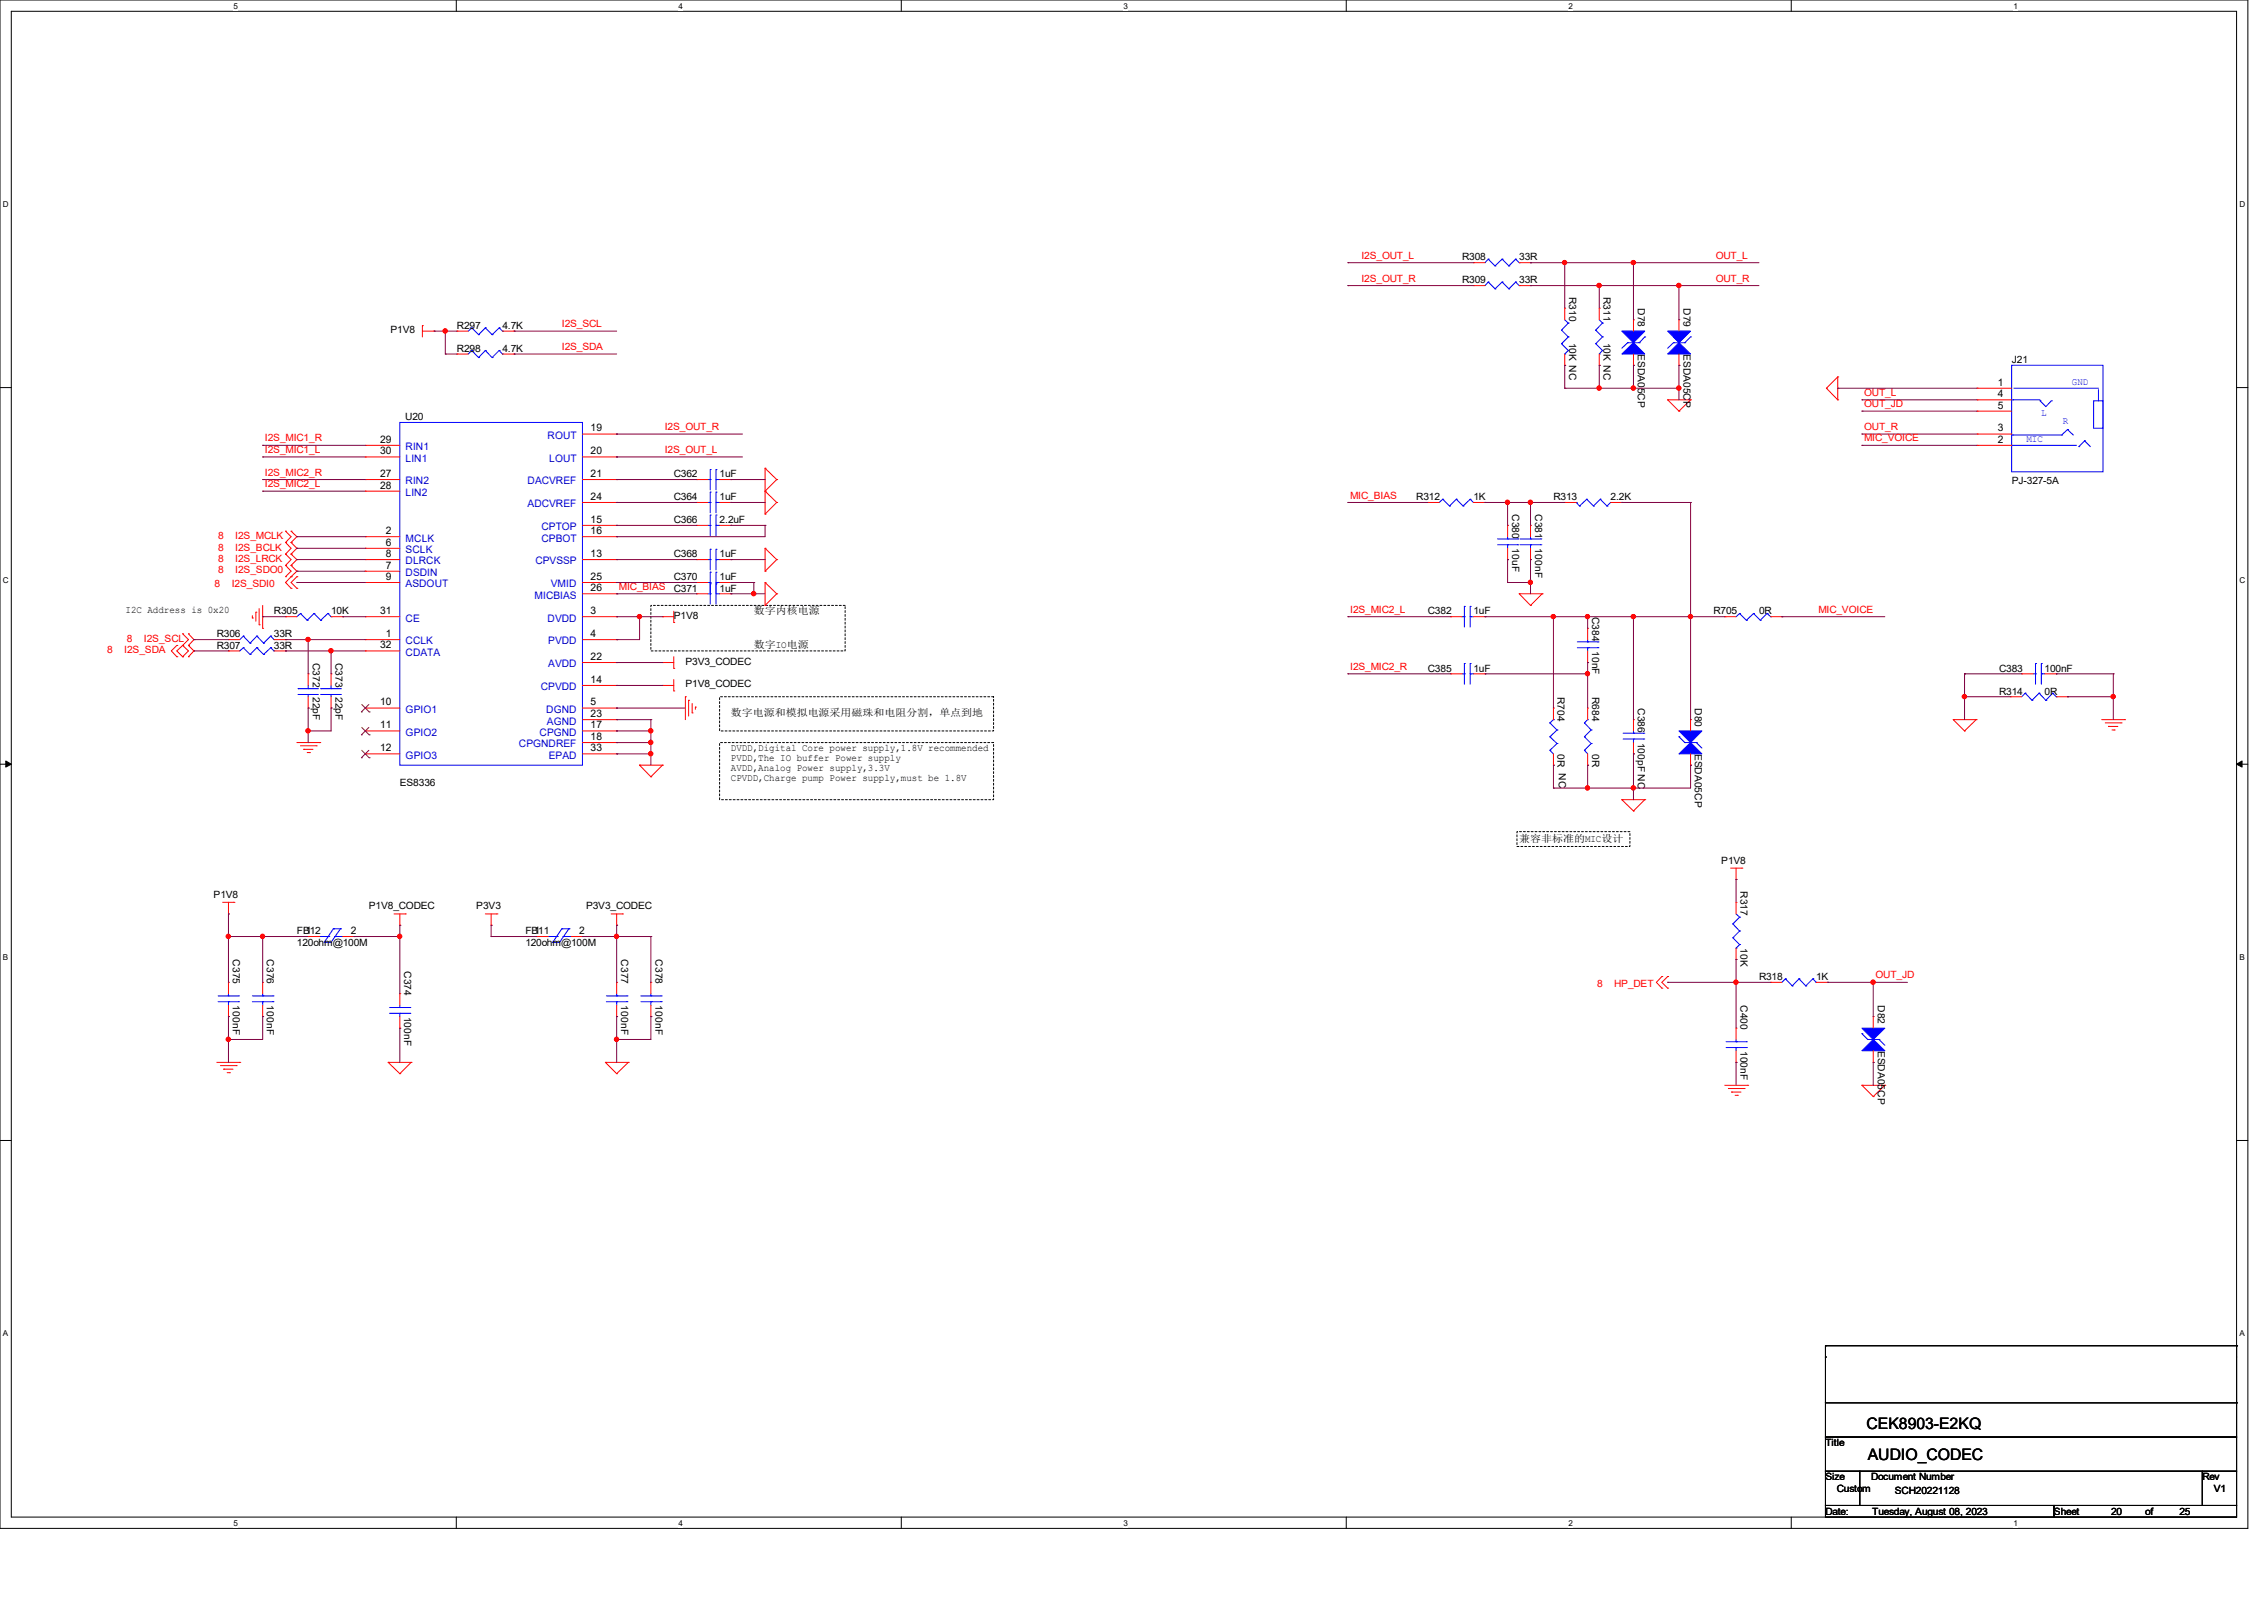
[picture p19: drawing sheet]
<svg xmlns="http://www.w3.org/2000/svg" width="297mm" height="210mm" viewBox="0 0 297 210" stroke-linecap="round" stroke-linejoin="round" font-family="sans-serif">
<defs><g id="words">
<g font-size="2.1">
<text x="244.9" y="187.4">CEK8903-E2KQ</text>
<text x="245" y="191.5">AUDIO_CODEC</text>
</g>
<g font-size="1.4">
<text x="262.1" y="50.6">1</text>
<text x="262.1" y="52.1">4</text>
<text x="262.1" y="53.6">5</text>
<text x="49.9" y="58.1">29</text>
<text x="49.9" y="59.6">30</text>
<text x="77.5" y="56.6">19</text>
<text x="77.5" y="59.6">20</text>
<text x="262.1" y="58.1">2</text>
<text x="262.1" y="56.6">3</text>
<text x="49.9" y="62.6">27</text>
<text x="49.9" y="64.1">28</text>
<text x="77.5" y="62.6">21</text>
<text x="77.5" y="65.6">24</text>
<text x="50.6" y="70.1">2</text>
<text x="50.6" y="71.6">6</text>
<text x="77.5" y="68.6">15</text>
<text x="77.5" y="70.1">16</text>
<text x="50.6" y="74.6">7</text>
<text x="50.6" y="73.1">8</text>
<text x="50.6" y="76.1">9</text>
<text x="77.5" y="73.1">13</text>
<text x="77.5" y="76.1">25</text>
<text x="77.5" y="77.6">26</text>
<text x="49.9" y="80.6">31</text>
<text x="50.6" y="83.6">1</text>
<text x="77.5" y="80.6">3</text>
<text x="77.5" y="83.6">4</text>
<text x="49.9" y="85">32</text>
<text x="77.5" y="89.6">14</text>
<text x="77.5" y="86.6">22</text>
<text x="49.9" y="92.5">10</text>
<text x="49.9" y="95.5">11</text>
<text x="77.5" y="92.5">5</text>
<text x="77.5" y="95.5">17</text>
<text x="77.5" y="94.1">23</text>
<text x="49.9" y="98.6">12</text>
<text x="77.5" y="97.1">18</text>
<text x="77.5" y="98.6">33</text>
<text x="40.1" y="122.5">1</text>
<text x="46" y="122.5">2</text>
<text x="70.1" y="122.5">1</text>
<text x="76" y="122.5">2</text>
</g>
<g font-size="1.4" fill="#00c">
<text x="53.2" y="59.1">RIN1</text>
<text x="71.8" y="57.6">ROUT</text>
<text x="53.2" y="63.5">RIN2</text>
<text x="53.2" y="65.1">LIN2</text>
<text x="53.2" y="60.6">LIN1</text>
<text x="69.2" y="63.5">DACVREF</text>
<text x="72.1" y="60.6">LOUT</text>
<text x="53.2" y="71">MCLK</text>
<text x="69.2" y="66.5">ADCVREF</text>
<text x="71" y="69.6">CPTOP</text>
<text x="71" y="71">CPBOT</text>
<text x="53.2" y="72.6">SCLK</text>
<text x="53.2" y="75.6">DSDIN</text>
<text x="53.2" y="74">DLRCK</text>
<text x="53.2" y="77">ASDOUT</text>
<text x="70.2" y="74">CPVSSP</text>
<text x="72.3" y="77">VMID</text>
<text x="53.2" y="81.5">CE</text>
<text x="70.1" y="78.5">MICBIAS</text>
<text x="71.8" y="81.5">DVDD</text>
<text x="53.2" y="84.5">CCLK</text>
<text x="53.2" y="86">CDATA</text>
<text x="71.9" y="84.5">PVDD</text>
<text x="71.9" y="87.5">AVDD</text>
<text x="53.2" y="93.5">GPIO1</text>
<text x="71" y="90.6">CPVDD</text>
<text x="71.7" y="93.5">DGND</text>
<text x="71.8" y="95">AGND</text>
<text x="53.2" y="96.5">GPIO2</text>
<text x="53.2" y="99.5">GPIO3</text>
<text x="68.1" y="98">CPGNDREF</text>
<text x="70.8" y="96.5">CPGND</text>
<text x="72" y="99.5">EPAD</text>
</g>
<g font-size="1.3" fill="#f00">
<text x="178.6" y="34">I2S_OUT_L</text>
<text x="225.1" y="34">OUT_L</text>
<text x="178.6" y="37">I2S_OUT_R</text>
<text x="225.1" y="37">OUT_R</text>
<text x="73.7" y="42.9">I2S_SCL</text>
<text x="73.7" y="45.9">I2S_SDA</text>
<text x="244.6" y="51.9">OUT_L</text>
<text x="244.6" y="53.4">OUT_JD</text>
<text x="34.8" y="57.9">I2S_MIC1_R</text>
<text x="34.8" y="59.4">I2S_MIC1_L</text>
<text x="87.2" y="59.4">I2S_OUT_L</text>
<text x="87.2" y="56.4">I2S_OUT_R</text>
<text x="244.6" y="56.4">OUT_R</text>
<text x="244.6" y="57.9">MIC_VOICE</text>
<text x="34.8" y="62.4">I2S_MIC2_R</text>
<text x="34.8" y="63.9">I2S_MIC2_L</text>
<text x="177.1" y="65.4">MIC_BIAS</text>
<text x="28.6" y="70.7">8</text>
<text x="30.9" y="70.7">I2S_MCLK</text>
<text x="28.2" y="77">8</text>
<text x="28.6" y="72.2">8</text>
<text x="28.6" y="73.7">8</text>
<text x="28.6" y="75.2">8</text>
<text x="30.4" y="77">I2S_SDI0</text>
<text x="30.9" y="72.2">I2S_BCLK</text>
<text x="30.9" y="73.7">I2S_LRCK</text>
<text x="30.9" y="75.2">I2S_SDO0</text>
<text x="81.2" y="77.4">MIC_BIAS</text>
<text x="177.1" y="80.4">I2S_MIC2_L</text>
<text x="238.6" y="80.4">MIC_VOICE</text>
<text x="14.1" y="85.7">8</text>
<text x="16.3" y="85.7">I2S_SDA</text>
<text x="16.6" y="84.2">8</text>
<text x="18.9" y="84.2">I2S_SCL</text>
<text x="177.1" y="87.9">I2S_MIC2_R</text>
<text x="209.5" y="129.5">8</text>
<text x="211.8" y="129.5">HP_DET</text>
<text x="246" y="128.4">OUT_JD</text>
</g>
<g font-size="1.3">
<text x="191.8" y="34.1">R308</text>
<text x="199.3" y="34.1">33R</text>
<text x="191.8" y="37.1">R309</text>
<text x="199.3" y="37.1">33R</text>
<text x="205.9" y="38.9" transform="rotate(90 205.9 38.9)">R310</text>
<text x="210.4" y="38.9" transform="rotate(90 210.4 38.9)">R311</text>
<text x="214.8" y="40.4" transform="rotate(90 214.8 40.4)">D78</text>
<text x="220.9" y="40.4" transform="rotate(90 220.9 40.4)">D79</text>
<text x="51.2" y="43.7">P1V8</text>
<text x="59.9" y="46.1">R298</text>
<text x="59.9" y="43.1">R297</text>
<text x="65.9" y="46.1">4.7K</text>
<text x="65.9" y="43.1">4.7K</text>
<text x="205.9" y="45" transform="rotate(90 205.9 45)">10K NC</text>
<text x="210.4" y="45" transform="rotate(90 210.4 45)">10K NC</text>
<text x="214.8" y="46.4" transform="rotate(90 214.8 46.4)">ESDA05CP</text>
<text x="220.9" y="46.4" transform="rotate(90 220.9 46.4)">ESDA05CP</text>
<text x="263.9" y="47.6">J21</text>
<text x="53.2" y="55.1">U20</text>
<text x="88.4" y="65.6">C364</text>
<text x="88.4" y="62.6">C362</text>
<text x="94.4" y="65.6">1uF</text>
<text x="94.4" y="62.6">1uF</text>
<text x="185.8" y="65.6">R312</text>
<text x="193.3" y="65.6">1K</text>
<text x="203.8" y="65.6">R313</text>
<text x="211.3" y="65.6">2.2K</text>
<text x="263.9" y="63.5">PJ-327-5A</text>
<text x="88.4" y="68.6">C366</text>
<text x="94.4" y="68.6">2.2uF</text>
<text x="198.4" y="67.4" transform="rotate(90 198.4 67.4)">C380</text>
<text x="198.4" y="71.9" transform="rotate(90 198.4 71.9)">10uF</text>
<text x="201.4" y="67.4" transform="rotate(90 201.4 67.4)">C381</text>
<text x="201.4" y="71.9" transform="rotate(90 201.4 71.9)">100nF</text>
<text x="88.4" y="77.6">C371</text>
<text x="88.4" y="73.1">C368</text>
<text x="88.4" y="76.1">C370</text>
<text x="94.4" y="77.6">1uF</text>
<text x="94.4" y="73.1">1uF</text>
<text x="94.4" y="76.1">1uF</text>
<text x="16.5" y="80.5">I2C Address is 0x20</text>
<text x="28.4" y="83.6">R306</text>
<text x="35.9" y="83.6">33R</text>
<text x="35.9" y="80.6">R305</text>
<text x="43.4" y="80.6">10K</text>
<text x="88.4" y="81.2">P1V8</text>
<text x="98.9" y="80.5">数字内核电源</text>
<text x="187.3" y="80.6">C382</text>
<text x="193.3" y="80.6">1uF</text>
<text x="208.9" y="80.9" transform="rotate(90 208.9 80.9)">C384</text>
<text x="224.8" y="80.6">R705</text>
<text x="230.8" y="80.6">0R</text>
<text x="28.4" y="85.1">R307</text>
<text x="35.9" y="85.1">33R</text>
<text x="41" y="86.9" transform="rotate(90 41 86.9)">C372</text>
<text x="44" y="86.9" transform="rotate(90 44 86.9)">C373</text>
<text x="89.9" y="87.2">P3V3_CODEC</text>
<text x="98.9" y="85">数字IO电源</text>
<text x="187.3" y="88.1">C385</text>
<text x="193.3" y="88.1">1uF</text>
<text x="208.9" y="85.4" transform="rotate(90 208.9 85.4)">10nF</text>
<text x="262.3" y="88.1">C383</text>
<text x="268.2" y="88.1">100nF</text>
<text x="41" y="91.4" transform="rotate(90 41 91.4)">22pF</text>
<text x="44" y="91.4" transform="rotate(90 44 91.4)">22pF</text>
<text x="89.9" y="90.2">P1V8_CODEC</text>
<text x="95.9" y="93.9">数字电源和模拟电源采用磁珠和电阻分割，单点到地</text>
<text x="204.3" y="91.4" transform="rotate(90 204.3 91.4)">R704</text>
<text x="208.9" y="91.4" transform="rotate(90 208.9 91.4)">R684</text>
<text x="214.8" y="92.9" transform="rotate(90 214.8 92.9)">C386</text>
<text x="222.3" y="92.9" transform="rotate(90 222.3 92.9)">D80</text>
<text x="262.3" y="91.1">R314</text>
<text x="268.2" y="91.1">0R</text>
<text x="95.9" y="98.5">DVDD,Digital Core power supply,1.8V recommended</text>
<text x="95.9" y="99.8">PVDD,The IO buffer Power supply</text>
<text x="95.9" y="101.1">AVDD,Analog Power supply,3.3V</text>
<text x="204.3" y="98.9" transform="rotate(90 204.3 98.9)">0R NC</text>
<text x="208.9" y="98.9" transform="rotate(90 208.9 98.9)">0R</text>
<text x="214.8" y="97.4" transform="rotate(90 214.8 97.4)">100pF NC</text>
<text x="222.3" y="98.9" transform="rotate(90 222.3 98.9)">ESDA05CP</text>
<text x="52.5" y="103.1">ES8336</text>
<text x="95.9" y="102.4">CPVDD,Charge pump Power supply,must be 1.8V</text>
<text x="199.3" y="110.4">兼容非标准的MIC设计</text>
<text x="225.8" y="113.3">P1V8</text>
<text x="28" y="117.8">P1V8</text>
<text x="48.4" y="119.3">P1V8_CODEC</text>
<text x="62.5" y="119.3">P3V3</text>
<text x="76.9" y="119.3">P3V3_CODEC</text>
<text x="228.4" y="116.9" transform="rotate(90 228.4 116.9)">R317</text>
<text x="30.5" y="125.9" transform="rotate(90 30.5 125.9)">C375</text>
<text x="35" y="125.9" transform="rotate(90 35 125.9)">C376</text>
<text x="38.9" y="122.6">FB12</text>
<text x="38.9" y="124">120ohm@100M</text>
<text x="68.9" y="122.6">FB11</text>
<text x="68.9" y="124">120ohm@100M</text>
<text x="81.5" y="125.9" transform="rotate(90 81.5 125.9)">C377</text>
<text x="86" y="125.9" transform="rotate(90 86 125.9)">C378</text>
<text x="228.4" y="124.4" transform="rotate(90 228.4 124.4)">10K</text>
<text x="30.5" y="131.9" transform="rotate(90 30.5 131.9)">100nF</text>
<text x="35" y="131.9" transform="rotate(90 35 131.9)">100nF</text>
<text x="53" y="127.4" transform="rotate(90 53 127.4)">C374</text>
<text x="81.5" y="131.9" transform="rotate(90 81.5 131.9)">100nF</text>
<text x="86" y="131.9" transform="rotate(90 86 131.9)">100nF</text>
<text x="228.4" y="131.9" transform="rotate(90 228.4 131.9)">C400</text>
<text x="230.8" y="128.6">R318</text>
<text x="238.3" y="128.6">1K</text>
<text x="246.3" y="131.9" transform="rotate(90 246.3 131.9)">D82</text>
<text x="53" y="133.4" transform="rotate(90 53 133.4)">100nF</text>
<text x="228.4" y="137.8" transform="rotate(90 228.4 137.8)">100nF</text>
<text x="246.3" y="137.8" transform="rotate(90 246.3 137.8)">ESDA05CP</text>
<text x="239.5" y="189.7">Title</text>
<text x="239.5" y="194.2">Size</text>
<text x="241" y="195.7">Custom</text>
<text x="245.5" y="194.2">Document Number</text>
<text x="248.6" y="196">SCH20221128</text>
<text x="288.9" y="194.2">Rev</text>
<text x="290.4" y="195.7">V1</text>
<text x="239.5" y="198.7">Date:</text>
<text x="245.6" y="198.7">Tuesday, August 08, 2023</text>
<text x="269.5" y="198.7">Sheet</text>
<text x="276.9" y="198.7">20</text>
<text x="281.4" y="198.7">of</text>
<text x="285.9" y="198.7">25</text>
</g>
<g font-size="1.3" fill="#00f">
<text x="271.8" y="50.5">GND</text>
<text x="265.8" y="58">MIC</text>
<text x="267.8" y="54.5">L</text>
<text x="270.6" y="55.6">R</text>
</g>
<g font-size="1.1">
<text x="30.6" y="1.1">5</text>
<text x="89" y="1.1">4</text>
<text x="147.4" y="1.1">3</text>
<text x="205.8" y="1.1">2</text>
<text x="264.2" y="1.1">1</text>
<text x=".4" y="27.1">D</text>
<text x="293.8" y="27.1">D</text>
<text x=".4" y="76.5">C</text>
<text x="293.8" y="76.5">C</text>
<text x=".4" y="125.9">B</text>
<text x="293.8" y="125.9">B</text>
<text x=".4" y="175.3">A</text>
<text x="293.8" y="175.3">A</text>
<text x="30.6" y="200.2">5</text>
<text x="89" y="200.2">4</text>
<text x="147.4" y="200.2">3</text>
<text x="205.8" y="200.2">2</text>
<text x="264.2" y="200.2">1</text>
</g>
</g></defs>
<path d="M0 0h294.9v200.5h-294.9zM1.5 1.5h291.9v197.5h-291.9z" fill="none" stroke="#000" stroke-width=".13"/>
<g fill="#fff">
<path d="M30.6 .2h.6v1.2h-.6z"/>
<path d="M30.6 199.2h.6v1.2h-.6z"/>
</g>
<path d="M59.9 0v1.5M59.9 199v1.5" fill="none" stroke="#000" stroke-width=".13"/>
<g fill="#fff">
<path d="M89 .2h.6v1.2h-.6z"/>
<path d="M89 199.2h.6v1.2h-.6z"/>
</g>
<path d="M118.2 0v1.5M118.2 199v1.5" fill="none" stroke="#000" stroke-width=".13"/>
<g fill="#fff">
<path d="M147.4 .2h.6v1.2h-.6z"/>
<path d="M147.4 199.2h.6v1.2h-.6z"/>
</g>
<path d="M176.6 0v1.5M176.6 199v1.5" fill="none" stroke="#000" stroke-width=".13"/>
<g fill="#fff">
<path d="M205.8 .2h.6v1.2h-.6z"/>
<path d="M205.8 199.2h.6v1.2h-.6z"/>
</g>
<path d="M235 0v1.5M235 199v1.5" fill="none" stroke="#000" stroke-width=".13"/>
<g fill="#fff">
<path d="M264.2 .2h.6v1.2h-.6z"/>
<path d="M264.2 199.2h.6v1.2h-.6z"/>
<path d="M.4 26.2h.7v1.1h-.7z"/>
<path d="M293.8 26.2h.8v1.1h-.8z"/>
<path d="M.4 75.5h.7v1.2h-.7z"/>
<path d="M293.8 75.5h.8v1.2h-.8z"/>
</g>
<path d="M0 50.8h1.5M293.4 50.8h1.5" fill="none" stroke="#000" stroke-width=".13"/>
<g fill="#fff">
<path d="M.4 124.9h.7v1.2h-.7z"/>
<path d="M293.8 124.9h.7v1.2h-.7z"/>
</g>
<path d="M0 100.2h1.5M293.4 100.2h1.5" fill="none" stroke="#000" stroke-width=".13"/>
<path d="M.8 99.8l.7 .4-.7 .4zM293.4 100.2l.7-.4v.8z" fill="#000" stroke="#000" stroke-width=".13"/>
<g fill="#fff">
<path d="M.4 174.3h.7v1.2h-.7z"/>
<path d="M293.8 174.3h.7v1.2h-.7z"/>
</g>
<g fill="none" stroke="#000" stroke-width=".13">
<path d="M0 149.6h1.5M293.4 149.6h1.5M239.5 178h.1M239.5 176.5h.1M239.5 176.5v7.5M239.5 176.5h53.9M293.4 176.5h.1M293.4 176.5v7.5M239.5 184h53.9v4.5h-53.9zM239.5 188.5h53.9v4.5h-53.9zM239.5 193h4.5v4.5h-4.5zM239.5 197.5h30v1.5h-30z"/>
<path d="M244 193h44.9v4.5h-44.9zM269.5 197.5h23.9v1.5h-23.9zM288.9 193h4.5v4.5h-4.5zM293.4 184h.1"/>
</g>
<path d="M85.4 79.4h25.5v6h-25.5zM94.4 91.4h35.9v4.5h-35.9zM94.4 97.4h35.9v7.5h-35.9zM199 109.1h14.8v1.9h-14.8z" fill="none" stroke="#000" stroke-width=".13" stroke-dasharray=".3"/>
<g fill="none" stroke="#f00" stroke-width=".13">
<path d="M193.3 34.5h.1M193.3 37.5h.1M193.3 34.5h1.5M193.3 37.5h1.5M199.3 34.5h1.5M199.3 37.5h1.5M200.8 34.5h.1M200.8 37.5h.1M47.9 58.4h.1M47.9 59.9h.1M47.9 58.4h4.6M47.9 59.9h4.6"/>
<path d="M55.4 42.7h.1M55.4 43.4h1.5M55.4 42.7v1.5M56.9 43.4h.1M59.9 46.4h.1M59.9 43.4h.1M59.9 43.4h1.5M59.9 46.4h1.5M65.9 43.4h1.5M65.9 46.4h1.5M67.4 46.4h.1M67.4 43.4h.1"/>
<path d="M76.4 56.9h4.5M76.4 59.9h4.5M80.9 56.9h.1M80.9 59.9h.1M205.3 40.4h.1M205.3 47.9h.1M205.3 40.4v1.6M205.3 46.4v1.5M209.8 40.4h.1M209.8 47.9h.1M209.8 40.4v1.6M209.8 46.4v1.5"/>
<path d="M214.3 47.9h.1M214.3 42h.1M214.3 42v1.4M214.3 46.4v1.5M218.8 52.5h.1M218.8 52.5h3M218.8 52.5l1.5 1.4M220.3 53.9h.1M220.3 47.9h.1M220.3 42h.1M220.3 42v1.4M220.3 46.4v1.5"/>
<path d="M221.8 52.5h.1M221.8 52.5l-1.5 1.4M239.6 50.9h.1M239.6 50.9l1.5 1.6M241.1 52.5h.1M241.1 49.4h.1M241.1 49.4v3.1M241.1 49.4l-1.5 1.5M259.4 50.9h.1M259.4 58.4h.1M259.4 56.9h.1M259.4 52.5h.1"/>
<path d="M259.4 53.9h.1M259.4 52.5h4.5M259.4 50.9h4.5M259.4 58.4h4.5M259.4 56.9h4.5M259.4 53.9h4.5M34 79.8v2.2M34.5 79.4v3M37.5 69.7h.1M37.5 71.2h.1M37.5 72.7h.1M37.5 74.2h.1"/>
<path d="M37.5 75.6h.1M37.5 69.7l.7 .7-.7 .8M37.5 71.2l.7 .7-.7 .8M37.5 72.7l.7 .7-.7 .8M37.5 74.2l.7 .7-.7 .7M38.2 71.2h.1M38.2 69.7h.1M38.2 72.7h.1M38.2 74.2h.1M38.2 75.6h.1M38.2 77.2h.1M38.2 69.7l.7 .7-.7 .8"/>
<path d="M38.2 71.2l.7 .7-.7 .8M38.2 72.7l.7 .7-.7 .8M38.2 75.6l-.7 .8 .7 .8M38.2 74.2l.7 .7-.7 .7M38.9 75.6h.1M38.9 77.2h.1M38.9 75.6l-.7 .8 .7 .8M47.9 70.4h.1M47.9 71.9h.1M47.9 74.9h.1M47.9 73.4h.1M47.9 76.4h.1"/>
<path d="M47.9 62.9h.1M47.9 64.4h.1M47.9 73.4h4.6M47.9 76.4h4.6M47.9 70.4h4.6M47.9 71.9h4.6M47.9 74.9h4.6M47.9 62.9h4.6M47.9 64.4h4.6M76.4 77.9h4.5M76.4 73.4h4.5M76.4 68.9h4.5"/>
<path d="M76.4 76.4h4.5M76.4 65.9h4.5M76.4 70.4h4.5M76.4 62.9h4.5M80.9 73.4h.1M80.9 68.9h.1M80.9 70.4h.1M80.9 62.9h.1M80.9 65.9h.1M80.9 76.4h.1M80.9 77.9h.1M91.4 77.9h.1"/>
<path d="M91.4 73.4h.1M91.4 68.9h.1M91.4 76.4h.1M91.4 65.9h.1M91.4 62.9h.1M91.4 77.9h1.5M91.4 73.4h1.5M91.4 68.9h1.5M91.4 76.4h1.5M91.4 65.9h1.5M91.4 62.9h1.5M94.4 77.9h1.5"/>
<path d="M94.4 73.4h1.5M94.4 68.9h1.5M94.4 76.4h1.5M94.4 65.9h1.5M94.4 62.9h1.5M95.9 77.9h.1M95.9 73.4h.1M95.9 68.9h.1M95.9 76.4h.1M95.9 65.9h.1M95.9 62.9h.1M100.4 61.4h.1"/>
<path d="M100.4 64.4h.1M100.4 67.4h.1M100.4 71.9h.1M100.4 74.9h.1M100.4 76.4h.1M100.4 79.4h.1M100.4 61.4v6M100.4 71.9v3M100.4 76.4v3M100.4 61.4l1.5 1.5M100.4 64.4l1.5 1.5M100.4 71.9l1.5 1.5"/>
<path d="M100.4 76.4l1.5 1.5M101.9 62.9h.1M101.9 65.9h.1M101.9 73.4h.1M101.9 77.9h.1M101.9 62.9l-1.5 1.5M101.9 65.9l-1.5 1.5M101.9 73.4l-1.5 1.5M101.9 77.9l-1.5 1.5M187.3 65.9h.1M187.3 65.9h1.5M193.3 65.9h1.5"/>
<path d="M194.8 65.9h.1M197.8 68.9h.1M197.8 73.4h.1M197.8 68.9v1.5M197.8 71.9v1.5M199.3 77.9h.1M199.3 77.9h3M199.3 77.9l1.5 1.5M200.8 79.4h.1M200.8 68.9h.1M200.8 73.4h.1M200.8 68.9v1.5"/>
<path d="M200.8 71.9v1.5M202.3 77.9h.1M202.3 77.9l-1.5 1.5M205.3 65.9h.1M205.3 65.9h1.5M211.3 65.9h1.5M212.8 65.9h.1M23.2 86.1h.1M23.2 84.7h.1M23.2 84.7l-.7 .7 .7 .7M24 83.1h.1M24 84.7h.1"/>
<path d="M24 86.1h.1M24 83.1l.7 .8-.7 .8M24 84.7l.7 .7-.7 .7M24 84.7l-.8 .7 .8 .7M24.7 84.7h.1M24.7 83.1h.1M24.7 86.1h.1M24.7 83.1l.7 .8-.7 .8M24.7 84.7l.7 .7-.7 .7M30 83.9h.1M30 85.4h.1M30 83.9h1.5"/>
<path d="M30 85.4h1.5M33.1 81.1h.1M33.1 80.8v.3M33.6 80.3h.1M33.6 80.3v1.2M34 82h.1M34.5 82.4h.1M35.9 83.9h1.6M35.9 85.4h1.6M37.5 80.9h.1M37.5 83.9h.1M37.5 85.4h.1"/>
<path d="M37.5 80.9h1.4M38.9 97.4h3.1M39.4 97.8h2.1M39.8 98.3h.1M39.8 98.3h1.3M40.3 98.7h.3M40.4 92.9h.1M40.4 88.4h.1M40.4 88.4v1.5M40.4 91.4v1.5M40.6 98.7h.1M41.5 97.8h.1"/>
<path d="M42 97.4h.1M43.4 92.9h.1M43.4 88.4h.1M43.4 80.9h1.6M43.4 88.4v1.5M43.4 91.4v1.5M45 80.9h.1M47.9 83.9h.1M47.9 92.9h.1M47.9 95.9h.1M47.9 98.9h.1M47.9 80.9h.1"/>
<path d="M47.9 85.4h.1M47.9 80.9h4.6M47.9 83.9h4.6M47.9 92.9h4.6M47.9 95.9h4.6M47.9 98.9h4.6M47.9 85.4h4.6M76.4 86.9h4.5M76.4 89.9h4.5M76.4 94.4h4.5M76.4 97.4h4.5M76.4 80.9h4.5"/>
<path d="M76.4 83.9h4.5M76.4 92.9h4.5M76.4 95.9h4.5M76.4 98.9h4.5M80.9 80.9h.1M80.9 83.9h.1M80.9 92.9h.1M80.9 89.9h.1M80.9 95.9h.1M80.9 97.4h.1M80.9 86.9h.1M80.9 94.4h.1"/>
<path d="M80.9 98.9h.1M86.9 86.9h.1M86.9 89.9h.1M86.9 80.9h.1M86.9 86.9h1.5M86.9 89.9h1.5M86.9 80.9h1.5M88.4 87.7h.1M88.4 90.6h.1M88.4 81.7h.1M88.4 80.2v1.5M88.4 86.1v1.6"/>
<path d="M88.4 89.2v1.4M89.9 91.4h.1M89.9 91.4v3M90.3 91.9h.1M90.3 91.9v2M90.8 93.5h.1M90.8 92.3v1.2M91.2 92.8h.1M91.2 92.8v.2M190.3 80.9h.1M190.3 88.4h.1M190.3 80.9h1.5"/>
<path d="M190.3 88.4h1.5M193.3 80.9h1.5M193.3 88.4h1.5M194.8 80.9h.1M194.8 88.4h.1M203.8 92.9h.1M203.8 92.9v1.5M203.8 98.9v1.5M208.3 92.9h.1M208.3 82.4h.1M208.3 86.9h.1M208.3 82.4v1.5"/>
<path d="M208.3 85.4v1.5M208.3 92.9v1.5M208.3 98.9v1.5M214.3 94.4h.1M214.3 98.9h.1M214.3 94.4v1.5M214.3 97.4v1.5M221.8 94.4h.1M221.8 94.4v1.5M221.8 98.9v1.5M226.3 80.9h.1M226.3 80.9h1.5"/>
<path d="M232.3 80.9h1.5M233.8 80.9h.1M256.2 94.4h.1M256.2 94.4h3M256.2 94.4l1.5 1.5M257.7 95.9h.1M259.2 94.4h.1M259.2 94.4l-1.5 1.5M263.7 91.4h.1M263.7 91.4h1.5M265.2 88.4h.1M265.2 88.4h1.5"/>
<path d="M268.2 88.4h1.5M269.7 88.4h.1M269.7 91.4h1.5M271.2 91.4h.1M275.7 94.4h3M276.2 94.8h2.1M276.6 95.3h.1M276.6 95.3h1.2M277.1 95.8h.3M277.4 95.8h.1M278.3 94.8h.1M278.7 94.4h.1"/>
<path d="M29.2 118.4h1.5M30 119.9h.1M30 118.4v1.5M30.7 118.4h.1M51.7 119.9h1.5M52.5 119.9v1.5M53.2 119.9h.1M63.7 119.9h1.5M64.4 119.9v1.5M65.2 119.9h.1M80.2 119.9h1.5M80.9 119.9v1.5"/>
<path d="M81.7 119.9h.1M83.9 100.4h.1M83.9 100.4h3M83.9 100.4l1.5 1.5M85.4 101.9h.1M86.9 100.4h.1M86.9 100.4l-1.5 1.5M203.8 100.4h.1M208.3 100.4h.1M212.8 104.9h.1M212.8 104.9h3M212.8 104.9l1.5 1.5"/>
<path d="M214.3 106.4h.1M215.8 104.9h.1M215.8 104.9l-1.5 1.5M221.8 100.4h.1M227 113.9h1.5M227.8 115.4h.1M227.8 118.4h.1M227.8 113.9v1.5M227.8 118.4v1.5M228.5 113.9h.1M28.4 139.4h3.1M28.9 139.8h2.1"/>
<path d="M30 128.9h.1M30 133.3h.1M30 128.9v1.4M30 131.9v1.4M31 139.8h.1M31.5 139.4h.1M34.5 128.9h.1M34.5 133.3h.1M34.5 128.9v1.4M34.5 131.9v1.4M40.4 122.9h.1M40.4 122.9h1.6"/>
<path d="M45 122.9h1.4M46.4 122.9h.1M50.9 139.4h.1M50.9 139.4h3M50.9 139.4l1.6 1.4M52.5 121.4h.1M52.5 130.3h.1M52.5 134.9h.1M52.5 130.3v1.6M52.5 133.3v1.6M53.9 139.4h.1M53.9 139.4l-1.4 1.4"/>
<path d="M64.4 121.4h.1M70.4 122.9h.1M70.4 122.9h1.5M74.9 122.9h1.5M76.4 122.9h.1M79.4 139.4h.1M79.4 139.4h3M79.4 139.4l1.5 1.4M80.9 121.4h.1M80.9 128.9h.1M80.9 133.3h.1M80.9 128.9v1.4"/>
<path d="M80.9 131.9v1.4M82.4 139.4h.1M82.4 139.4l-1.5 1.4M85.4 128.9h.1M85.4 133.3h.1M85.4 128.9v1.4M85.4 131.9v1.4M218 128.1h.1M218 129.6h.1M218 128.1l-.7 .8 .7 .7M218.8 128.1h.1M218.8 129.6h.1"/>
<path d="M218.8 128.1l-.8 .8 .8 .7M227.8 125.9h.1M227.8 134.9h.1M227.8 139.4h.1M227.8 124.4v1.5M227.8 134.9v1.5M227.8 137.8v1.6M232.3 128.9h.1M232.3 128.9h1.5M238.3 128.9h1.5M239.8 128.9h.1M245.7 139.4h.1"/>
<path d="M245.7 133.3h.1M245.7 133.3v1.6M245.7 137.8v1.6M29.3 140.3h.1M29.3 140.3h1.3M29.8 140.7h.3M30.1 140.7h.1M52.5 140.8h.1M80.9 140.8h.1M226.3 142.4h3M226.7 142.8h2.1M227.2 143.3h.1"/>
<path d="M227.2 143.3h1.2M227.6 143.7h.3M227.9 143.7h.1M228.8 142.8h.1M229.3 142.4h.1M244.3 142.4h.1M244.3 142.4h3M244.3 142.4l1.4 1.4M245.7 143.8h.1M247.3 142.4h.1M247.3 142.4l-1.6 1.4"/>
</g>
<g fill="none" stroke="#00f" stroke-width=".13">
<path d="M195.2 34h.1M195.2 37h.1M195.2 34l-.4 .5M195.2 34l.9 .9M195.2 37l-.4 .5M195.2 37l.9 .9M196.1 34.9h.1M196.1 37.9h.1M197.1 34h.1M197.1 37h.1M197.1 34l-1 .9M197.1 34l.9 .9"/>
<path d="M197.1 37l-1 .9M197.1 37l.9 .9M198 34.9h.1M198 37.9h.1M198.8 34h.1M198.8 37h.1M198.8 34l-.8 .9M198.8 34l.5 .5M198.8 37l-.8 .9M198.8 37l.5 .5M199.3 34.5h.1M199.3 37.5h.1"/>
<path d="M52.5 55.4h23.9v45h-23.9zM61.9 46h.1M61.9 43h.1M61.9 46l-.5 .4M61.9 46l.9 .9M61.9 43l-.5 .4M61.9 43l.9 .9M62.8 46.9h.1M62.8 43.9h.1M63.7 46h.1M63.7 43h.1M63.7 46l-.9 .9"/>
<path d="M63.7 46l.9 .9M63.7 43l-.9 .9M63.7 43l.9 .9M64.6 46.9h.1M64.6 43.9h.1M65.5 46h.1M65.5 43h.1M65.5 46l-.9 .9M65.5 46l.4 .4M65.5 43l-.9 .9M65.5 43l.4 .4M65.9 46.4h.1"/>
<path d="M65.9 43.4h.1M204.9 43.3h.1M204.9 45.1h.1M204.9 43.3l.8 .9M204.9 45.1l.8 .9M205.3 46.4h.1M205.3 42l.4 .4M205.7 42.4h.1M205.7 44.2h.1M205.7 46h.1M205.7 42.4l-.8 .9M205.7 44.2l-.8 .9"/>
<path d="M205.7 46l-.4 .4M209.3 43.3h.1M209.3 45.1h.1M209.3 43.3l.9 .9M209.3 45.1l.9 .9M209.8 46.4h.1M209.8 42l.4 .4M210.2 42.4h.1M210.2 44.2h.1M210.2 46h.1M210.2 42.4l-.9 .9M210.2 44.2l-.9 .9"/>
<path d="M210.2 46l-.4 .4M213.5 45h.1M213.5 45l-.7 .7M213.5 45h1.6M215.1 45h.1M215.8 44.2h.1M215.8 44.2l-.7 .8M219.5 45h.1M219.5 45h1.5M219.5 45l-.7 .7M221 45h.1M221.8 44.2h.1"/>
<path d="M221.8 44.2l-.8 .8M263.9 47.9h12v14h-12zM263.9 58.4h.1M263.9 58.4h8.5M264 52.5h.1M264 57.1h.1M264 52.5h3.6M264 57.1h6.5M264.2 50.9h11.1M267.6 52.6h.1M267.6 52.6l.8 .7 .7-.7M269.1 52.6h.1"/>
<path d="M270.5 57.1h.1M271.2 56.3h.1M271.2 56.3l-.7 .8M271.2 56.3l.8 .8M272.7 58.6h.1M273.5 57.8h.1M273.5 57.8l.7 .8M273.5 57.8l-.8 .8M274.7 52.6h1.2v3.6h-1.2zM275.3 51.1v1.5M92.9 77.9h.3M92.9 73.4h.3"/>
<path d="M92.9 68.9h.3M92.9 76.4h.3M92.9 65.9h.3M92.9 62.9h.3M93.2 77.9h.1M93.2 76.6h.1M93.2 73.4h.1M93.2 72.1h.1M93.2 68.9h.1M93.2 67.6h.1M93.2 76.4h.1M93.2 75.1h.1"/>
<path d="M93.2 65.9h.1M93.2 64.6h.1M93.2 62.9h.1M93.2 61.6h.1M93.2 61.6v2.7M93.2 64.6v2.7M93.2 67.6v2.7M93.2 72.1v2.7M93.2 75.1v4.1M93.9 76.6h.1M93.9 77.9h.1M93.9 72.1h.1"/>
<path d="M93.9 73.4h.1M93.9 67.6h.1M93.9 68.9h.1M93.9 75.1h.1M93.9 76.4h.1M93.9 64.6h.1M93.9 65.9h.1M93.9 61.6h.1M93.9 62.9h.1M93.9 77.9h.5M93.9 61.6v2.7M93.9 64.6v2.7"/>
<path d="M93.9 67.6v2.7M93.9 72.1v2.7M93.9 75.1v4.1M93.9 73.4h.5M93.9 68.9h.5M93.9 76.4h.5M93.9 65.9h.5M93.9 62.9h.5M189.3 65.5h.1M189.3 65.5l-.5 .4M189.3 65.5l.9 .9M190.2 66.4h.1"/>
<path d="M191.1 65.5h.1M191.1 65.5l-.9 .9M191.1 65.5l.8 .9M191.9 66.4h.1M192.1 79.5h.1M192.1 79.5v2.8M192.9 79.5h.1M192.9 65.5h.1M192.9 79.5v2.8M192.9 65.5l-1 .9M192.9 65.5l.4 .4M193.3 65.9h.1"/>
<path d="M196.5 71.5h2.6M196.5 70.7h2.6M197.8 70.7h.1M197.8 71.5h.1M197.8 70.4v.3M197.8 71.5v.4M199.1 71.5h.1M199.1 70.7h.1M199.4 71.5h2.7M199.4 70.7h2.7M200.8 70.7h.1M200.8 71.5h.1"/>
<path d="M200.8 70.4v.3M200.8 71.5v.4M202.1 71.5h.1M202.1 70.7h.1M206.8 65.9h.1M206.8 65.9l.4 .5M207.2 66.4h.1M208.2 65.5h.1M208.2 65.5l.8 .9M208.2 65.5l-1 .9M209 66.4h.1M209.9 65.5h.1"/>
<path d="M209.9 65.5l.9 .9M209.9 65.5l-.9 .9M210.8 66.4h.1M211.3 65.9l-.5 .5M31.9 83.4h.1M31.9 85h.1M31.9 83.4l-.4 .5M31.9 83.4l.9 1M31.9 85l-.4 .4M31.9 85l.9 .9M32.8 84.4h.1M32.8 85.9h.1"/>
<path d="M33.7 83.4h.1M33.7 85h.1M33.7 83.4l-.9 1M33.7 83.4l.9 1M33.7 85l-.9 .9M33.7 85l.9 .9M34.6 84.4h.1M34.6 85.9h.1M35.5 83.4h.1M35.5 85h.1M35.5 83.4l-.9 1M35.5 83.4l.4 .5"/>
<path d="M35.5 85l-.9 .9M35.5 85l.4 .4M35.9 83.9h.1M35.9 85.4h.1M39.1 90.3h.1M39.1 91.1h.1M39.1 90.3h2.7M39.1 91.1h2.7M39.4 80.5h.1M39.4 80.5l-.5 .4M39.4 80.5l.9 .9M40.3 81.4h.1"/>
<path d="M40.4 91.1h.1M40.4 90.3h.1M40.4 89.9v.4M40.4 91.1v.3M41.2 80.5h.1M41.2 80.5l-.9 .9M41.2 80.5l.9 .9M42.1 81.4h.1M42.1 90.3h.1M42.1 91.1h.1M42.1 90.3h2.7M42.1 91.1h2.7"/>
<path d="M43 80.5h.1M43 80.5l-.9 .9M43 80.5l.4 .4M43.4 80.9h.1M43.4 91.1h.1M43.4 90.3h.1M43.4 89.9v.4M43.4 91.1v.3M191.8 80.9h.3M191.8 88.4h.3M192.1 80.9h.1M192.1 88.4h.1"/>
<path d="M192.1 87h.1M192.1 87v2.7M192.9 80.9h.1M192.9 87h.1M192.9 88.4h.1M192.9 80.9h.4M192.9 87v2.7M192.9 88.4h.4M203.3 98.4h.1M203.3 96.6h.1M203.3 94.8h.1M203.3 98.4l.5 .5"/>
<path d="M203.3 96.6l1 .9M203.3 94.8l1 1M203.8 94.4h.1M203.8 94.4l-.5 .4M204.3 97.5h.1M204.3 95.8h.1M204.3 97.5l-1 .9M204.3 95.8l-1 .8M206.9 85h2.7M206.9 84.2h2.7M207.9 98.4h.1M207.9 96.6h.1"/>
<path d="M207.9 94.8h.1M207.9 98.4l.4 .5M207.9 96.6l.8 .9M207.9 94.8l.8 1M208.3 94.4h.1M208.3 84.2h.1M208.3 85h.1M208.3 94.4l-.4 .4M208.3 83.9v.3M208.3 85v.4M208.7 97.5h.1M208.7 95.8h.1"/>
<path d="M208.7 97.5l-.8 .9M208.7 95.8l-.8 .8M209.6 85h.1M209.6 84.2h.1M212.9 96.9h2.7M212.9 96.2h2.7M214.3 96.2h.1M214.3 96.9h.1M214.3 95.9v.3M214.3 96.9v.5M215.6 96.9h.1M215.6 96.2h.1"/>
<path d="M220.3 96.6h.1M220.3 96.6l.7 .8M221 97.4h.1M221 97.4h1.5M222.5 97.4h.1M222.5 97.4l.8 .7M228.2 80.5h.1M228.2 80.5l-.4 .4M228.2 80.5l.9 .9M229.1 81.4h.1M230 80.5h.1M230 80.5l-.9 .9"/>
<path d="M230 80.5l.9 .9M230.9 81.4h.1M231.8 80.5h.1M231.8 80.5l-.9 .9M231.8 80.5l.5 .4M232.3 80.9h.1M265.7 90.9h.1M265.7 90.9l-.5 .5M265.7 90.9l.9 1M266.6 91.9h.1M266.7 88.4h.3M267 88.4h.1"/>
<path d="M267 87h.1M267 87v2.7M267.5 90.9h.1M267.5 90.9l-.9 1M267.5 90.9l.9 1M267.8 87h.1M267.8 88.4h.1M267.8 88.4h.4M267.8 87v2.7M268.4 91.9h.1M269.3 90.9h.1M269.3 90.9l-.9 1"/>
<path d="M269.3 90.9l.4 .5M269.7 91.4h.1M227.8 119.9l.4 .4M28.6 131.4h2.7M28.6 130.6h2.7M30 130.6h.1M30 131.4h.1M30 130.3v.3M30 131.4v.5M31.3 131.4h.1M31.3 130.6h.1M33.1 131.4h2.7"/>
<path d="M33.1 130.6h2.7M34.5 130.6h.1M34.5 131.4h.1M34.5 130.3v.3M34.5 131.4v.5M35.8 131.4h.1M35.8 130.6h.1M42 122.9h1.1M42.5 123.6h.1M43.1 122.9h.1M43.7 121.8h.1M43.7 121.8h1"/>
<path d="M43.7 121.8l-1.2 1.8M43.9 122.9h.1M43.9 122.9h1.1M44.7 121.8h.1M44.7 121.8l-1.3 1.8h-.9M51.1 132.9h2.7M51.1 132.2h2.7M52.5 132.2h.1M52.5 132.9h.1M52.5 131.9v.3M52.5 132.9v.4M53.8 132.9h.1"/>
<path d="M53.8 132.2h.1M71.9 122.9h1.2M72.5 123.6h.1M73.1 122.9h.1M73.7 121.8h.1M73.7 121.8h.9M73.7 121.8l-1.2 1.8M73.9 122.9h.1M73.9 122.9h1M74.6 121.8h.1M74.6 121.8l-1.2 1.8h-.9M79.5 131.4h2.8"/>
<path d="M79.5 130.6h2.8M80.9 130.6h.1M80.9 131.4h.1M80.9 130.3v.3M80.9 131.4v.5M82.3 131.4h.1M82.3 130.6h.1M84.1 131.4h2.6M84.1 130.6h2.6M85.4 130.6h.1M85.4 131.4h.1M85.4 130.3v.3"/>
<path d="M85.4 131.4v.5M86.7 131.4h.1M86.7 130.6h.1M226.4 137.4h2.7M226.4 136.7h2.7M227.3 121.2h.1M227.3 123h.1M227.3 121.2l.9 .9M227.3 123l.9 .9M227.8 124.4h.1M227.8 136.7h.1M227.8 137.4h.1"/>
<path d="M227.8 136.4v.3M227.8 137.4v.4M228.2 120.3h.1M228.2 122.1h.1M228.2 123.9h.1M228.2 120.3l-.9 .9M228.2 122.1l-.9 .9M228.2 123.9l-.4 .5M229.1 137.4h.1M229.1 136.7h.1M234.2 128.4h.1M234.2 128.4l-.4 .5"/>
<path d="M234.2 128.4l.9 .9M235.1 129.3h.1M236 128.4h.1M236 128.4l-.9 .9M236 128.4l.9 .9M236.9 129.3h.1M237.8 128.4h.1M237.8 128.4l-.9 .9M237.8 128.4l.5 .5M238.3 128.9h.1M244.3 135.6h.1M244.3 135.6l.7 .8"/>
<path d="M245 136.4h.1M245 136.4h1.5M246.5 136.4h.1M246.5 136.4l.8 .7"/>
</g>
<g fill="#00f" stroke="#00f" stroke-width=".13">
<path d="M220.3 98.9l1.5-1.5 1.5 1.5z"/>
<path d="M220.3 95.9h3l-1.5 1.5z"/>
<path d="M212.8 46.4l1.5-1.4 1.5 1.4z"/>
<path d="M212.8 43.4h3l-1.5 1.6z"/>
<path d="M245.7 136.4l1.6 1.4h-3z"/>
<path d="M244.3 134.9h3l-1.6 1.5z"/>
<path d="M220.3 45l1.5 1.4h-3z"/>
<path d="M218.8 43.4h3l-1.5 1.6z"/>
</g>
<path d="M47.4 93.4h.1M47.4 96.4h.1M47.4 99.4h.1M47.5 92.4l.9 1M47.5 95.4l.9 1M47.5 98.4l.9 1M48.4 92.4l-1 1M48.4 95.4l-1 1M48.4 98.4l-1 1M48.4 93.4h.1M48.4 96.4h.1M48.4 99.4h.1" fill="none" stroke="#804000" stroke-width=".13"/>
<g fill="none" stroke="#800040" stroke-width=".13">
<path d="M176.8 34.5h.1M176.8 37.5h.1M176.8 34.5h16.5M176.8 37.5h16.5M200.8 34.5h.1M200.8 37.5h.1M200.8 34.5h30M200.8 37.5h30M205.3 34.5h.1M205.3 34.5v5.9M209.8 37.5h.1M209.8 37.5v2.9"/>
<path d="M214.3 34.5h.1M214.3 34.5v7.5M220.3 37.5h.1M220.3 37.5v4.5M34.5 58.4h.1M34.5 59.9h.1M34.5 59.9h13.4M34.5 58.4h13.4M56.9 43.4h.1M56.9 43.4h3M58.4 43.4h.1M58.4 46.4h.1"/>
<path d="M58.4 46.4h1.5M58.4 43.4v3M67.4 43.4h.1M67.4 46.4h.1M67.4 43.4h13.5M67.4 46.4h13.5M80.9 59.9h.1M80.9 56.9h.1M80.9 59.9h16.5M80.9 56.9h16.5M205.3 47.9h.1M205.3 50.9h.1"/>
<path d="M205.3 50.9h15M205.3 47.9v3M209.8 47.9h.1M209.8 50.9h.1M209.8 47.9v3M214.3 47.9h.1M214.3 50.9h.1M214.3 47.9v3M220.3 47.9h.1M220.3 50.9h.1M220.3 47.9v4.6M241.1 50.9h.1"/>
<path d="M241.1 50.9h18.3M244.3 56.9h.1M244.3 52.5h.1M244.3 53.9h.1M244.3 58.4h.1M244.3 56.9h15.1M244.3 52.5h15.1M244.3 53.9h15.1M244.3 58.4h15.1M34.5 62.9h.1M34.5 64.4h.1M34.5 62.9h13.4"/>
<path d="M34.5 64.4h13.4M38.9 70.4h.1M38.9 73.4h.1M38.9 71.9h.1M38.9 74.9h.1M38.9 76.4h.1M38.9 70.4h9M38.9 73.4h9M38.9 76.4h9M38.9 71.9h9M38.9 74.9h9M80.9 77.9h.1"/>
<path d="M80.9 62.9h.1M80.9 65.9h.1M80.9 70.4h.1M80.9 68.9h.1M80.9 73.4h.1M80.9 76.4h.1M80.9 77.9h10.5M80.9 62.9h10.5M80.9 65.9h10.5M80.9 68.9h10.5M80.9 73.4h10.5M80.9 76.4h10.5"/>
<path d="M95.9 62.9h.1M95.9 65.9h.1M95.9 68.9h.1M95.9 73.4h.1M95.9 76.4h.1M95.9 77.9h.1M95.9 77.9h4.5M95.9 62.9h4.5M95.9 65.9h4.5M95.9 68.9h4.5M95.9 73.4h4.5M95.9 76.4h3"/>
<path d="M98.9 76.4h.1M98.9 77.9h.1M98.9 76.4v1.5M100.4 68.9h.1M100.4 68.9v1.5h-19.5M176.8 65.9h.1M176.8 65.9h10.5M194.8 65.9h.1M194.8 65.9h10.5M197.8 73.4h.1M197.8 76.4h.1M197.8 65.9h.1"/>
<path d="M197.8 76.4h3M197.8 65.9v3M197.8 73.4v3M200.8 73.4h.1M200.8 76.4h.1M200.8 65.9h.1M200.8 65.9v3M200.8 73.4v4.5M212.8 65.9h.1M212.8 65.9h9M221.8 65.9h.1M221.8 65.9v28.5"/>
<path d="M25.4 85.4h.1M25.4 83.9h.1M25.4 85.4h4.6M25.4 83.9h4.6M34.5 80.9h.1M34.5 80.9h3M37.5 85.4h.1M37.5 83.9h.1M37.5 85.4h10.4M37.5 83.9h10.4M40.4 83.9h.1M40.4 92.9h.1"/>
<path d="M40.4 95.9h.1M40.4 83.9v4.5M40.4 92.9v4.5M43.4 85.4h.1M43.4 92.9h.1M43.4 92.9v3h-3M43.4 85.4v3M45 80.9h.1M45 80.9h2.9M80.9 80.9h.1M80.9 89.9h.1M80.9 86.9h.1"/>
<path d="M80.9 95.9h.1M80.9 94.4h.1M80.9 98.9h.1M80.9 97.4h.1M80.9 92.9h.1M80.9 83.9h.1M80.9 80.9h6M80.9 89.9h6M80.9 86.9h6M80.9 95.9h4.5M80.9 94.4h4.5M80.9 98.9h4.5"/>
<path d="M80.9 97.4h4.5M80.9 92.9h9M83.9 80.9h.1M83.9 80.9v3h-3M85.4 95.9h.1M85.4 94.4h.1M85.4 98.9h.1M85.4 97.4h.1M85.4 94.4v6M176.8 88.4h.1M176.8 80.9h.1M176.8 80.9h13.5"/>
<path d="M176.8 88.4h13.5M194.8 80.9h.1M194.8 88.4h.1M194.8 80.9h31.5M194.8 88.4h13.5M203.8 80.9h.1M203.8 80.9v12M208.3 80.9h.1M208.3 86.9h.1M208.3 88.4h.1M208.3 80.9v1.5M208.3 86.9v6"/>
<path d="M214.3 80.9h.1M214.3 98.9h.1M214.3 80.9v13.5M214.3 98.9v6M221.8 80.9h.1M233.8 80.9h.1M233.8 80.9h13.5M257.7 91.4h.1M257.7 88.4h.1M257.7 88.4v6M257.7 88.4h7.5M257.7 91.4h6"/>
<path d="M269.7 88.4h.1M269.7 88.4h7.5M271.2 91.4h.1M271.2 91.4h6M277.2 91.4h.1M277.2 88.4h.1M277.2 88.4v6M30 119.9h.1M30 119.9v9M203.8 100.4h.1M203.8 103.4h.1M203.8 100.4v3"/>
<path d="M208.3 100.4h.1M208.3 103.4h.1M208.3 100.4v3M214.3 103.4h.1M221.8 100.4h.1M221.8 100.4v3h-18M227.8 115.4h.1M227.8 115.4v3M30 122.9h.1M30 133.3h.1M30 136.4h.1M30 133.3v6.1"/>
<path d="M30 122.9h10.4M34.5 122.9h.1M34.5 133.3h.1M34.5 133.3v3.1h-4.5M34.5 122.9v6M46.4 122.9h.1M46.4 122.9h6.1M52.5 121.4h.1M52.5 122.9h.1M52.5 134.9h.1M52.5 121.4v8.9M52.5 134.9v4.5"/>
<path d="M64.4 122.9h.1M64.4 121.4h.1M64.4 122.9h6M64.4 121.4v1.5M76.4 122.9h.1M76.4 122.9h9M80.9 121.4h.1M80.9 133.3h.1M80.9 122.9h.1M80.9 136.4h.1M80.9 121.4v7.5M80.9 133.3v6.1"/>
<path d="M85.4 122.9h.1M85.4 133.3h.1M85.4 122.9v6M85.4 133.3v3.1h-4.5M218.8 128.9h.1M218.8 128.9h13.5M227.8 125.9h.1M227.8 128.9h.1M227.8 139.4h.1M227.8 125.9v9M227.8 139.4v3M239.8 128.9h.1"/>
<path d="M239.8 128.9h10.4M245.7 139.4h.1M245.7 128.9h.1M245.7 128.9v4.4M245.7 139.4v3"/>
</g>
<g fill="#f00" stroke="#f00" stroke-width=".13">
<circle cx="85.4" cy="95.9" r=".28"/>
<circle cx="43.4" cy="85.4" r=".28"/>
<circle cx="40.4" cy="83.9" r=".28"/>
<circle cx="80.9" cy="122.8" r=".28"/>
<circle cx="58.4" cy="43.4" r=".28"/>
<circle cx="52.4" cy="122.8" r=".28"/>
<circle cx="85.4" cy="98.9" r=".28"/>
<circle cx="85.4" cy="97.4" r=".28"/>
<circle cx="205.3" cy="34.4" r=".28"/>
<circle cx="209.8" cy="37.4" r=".28"/>
<circle cx="214.3" cy="34.4" r=".28"/>
<circle cx="220.2" cy="37.4" r=".28"/>
<circle cx="220.2" cy="50.9" r=".28"/>
<circle cx="214.3" cy="50.9" r=".28"/>
<circle cx="209.8" cy="50.9" r=".28"/>
<circle cx="245.7" cy="128.8" r=".28"/>
<circle cx="227.7" cy="128.8" r=".28"/>
<circle cx="40.4" cy="95.9" r=".28"/>
<circle cx="98.9" cy="77.9" r=".28"/>
<circle cx="200.8" cy="76.4" r=".28"/>
<circle cx="200.8" cy="65.9" r=".28"/>
<circle cx="197.8" cy="65.9" r=".28"/>
<circle cx="214.3" cy="80.9" r=".28"/>
<circle cx="214.3" cy="103.4" r=".28"/>
<circle cx="80.9" cy="136.3" r=".28"/>
<circle cx="257.7" cy="91.4" r=".28"/>
<circle cx="277.2" cy="91.4" r=".28"/>
<circle cx="83.9" cy="80.9" r=".28"/>
<circle cx="30" cy="122.8" r=".28"/>
<circle cx="34.4" cy="122.8" r=".28"/>
<circle cx="30" cy="136.3" r=".28"/>
<circle cx="208.3" cy="88.4" r=".28"/>
<circle cx="208.3" cy="103.4" r=".28"/>
<circle cx="208.3" cy="80.9" r=".28"/>
<circle cx="203.8" cy="80.9" r=".28"/>
<circle cx="221.8" cy="80.9" r=".28"/>
</g>
<use href="#words"/>
</svg>
